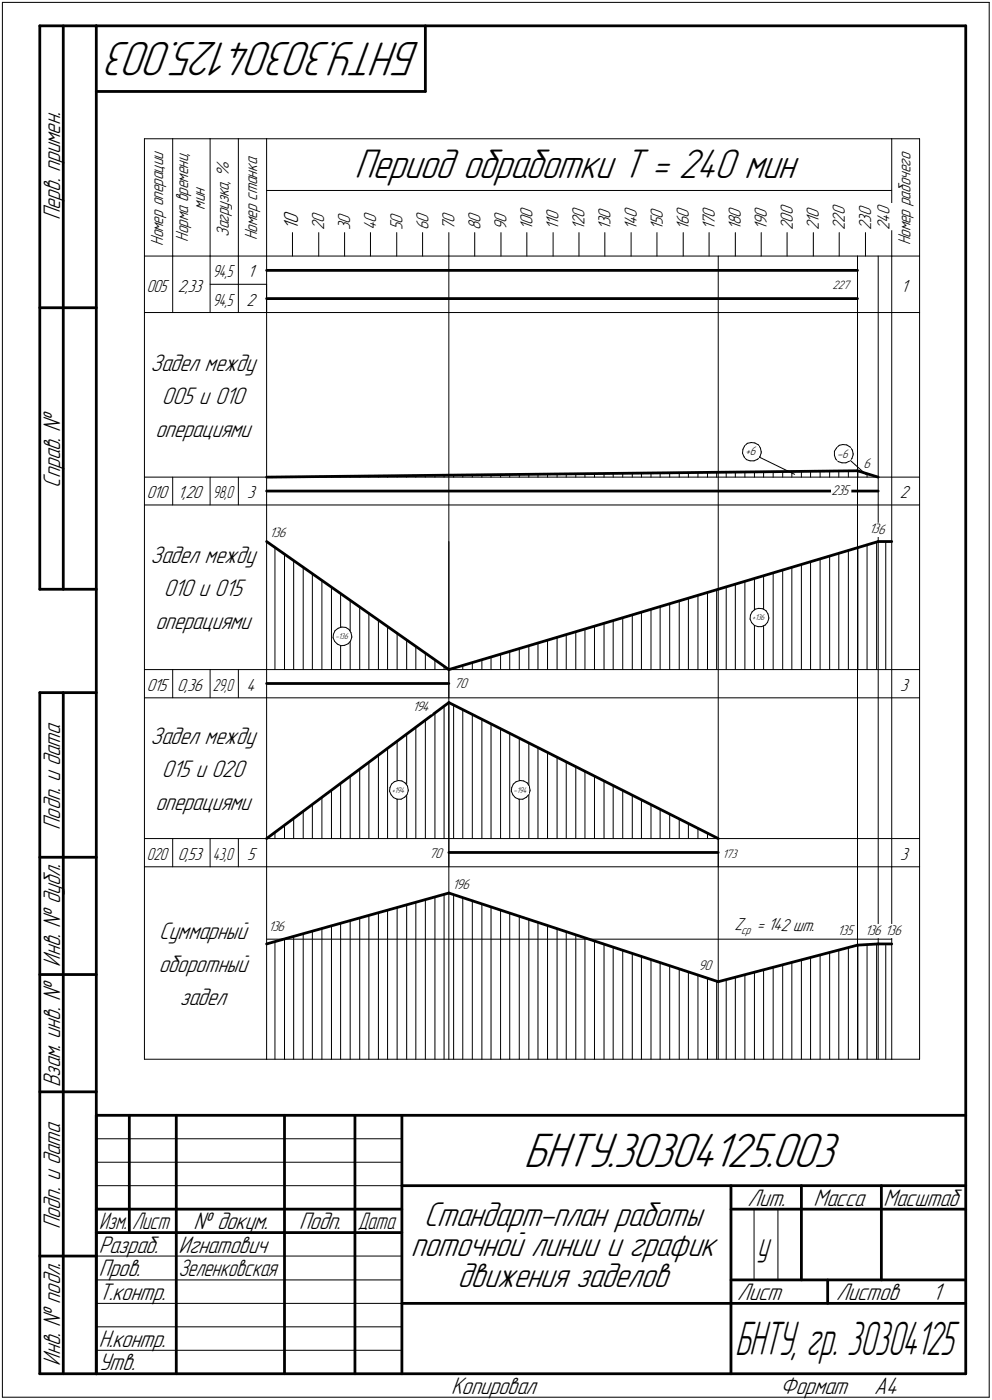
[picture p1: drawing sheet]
<svg xmlns="http://www.w3.org/2000/svg" width="211mm" height="298mm" viewBox="0 0 211 298" stroke-linecap="round" stroke-linejoin="round" font-family="sans-serif">
<defs><g id="words">
<g font-size="10.9">
<text x="89.5" y="9" transform="rotate(-180 89.5 9)">БНТУ.30304125.003</text>
<text x="111.4" y="248.5">БНТУ.30304125.003</text>
</g>
<text font-size="10.6" x="156.4" y="288.5">БНТУ, гр. 30304125</text>
<text font-size="9.4" x="75.4" y="38">Период обработки T = 240 мин</text>
<g font-size="7.8">
<text x="90.2" y="261.1">Стандарт-план работы</text>
<text x="87.4" y="267.5">поточной линии и график</text>
<text x="97.4" y="274">движения заделов</text>
</g>
<text font-size="7.6" x="161.2" y="267.5">у</text>
<g font-size="5.4">
<text x="12.8" y="46.9" transform="rotate(-90 12.8 46.9)">Перв. примен.</text>
<text x="32" y="79">Задел между</text>
<text x="34.5" y="86">005 и 010</text>
<text x="33.1" y="93">операциями</text>
<text x="12.8" y="103.8" transform="rotate(-90 12.8 103.8)">Справ. №</text>
<text x="32" y="120">Задел между</text>
<text x="34.8" y="127">010 и 015</text>
<text x="33.1" y="134">операциями</text>
<text x="32" y="158.5">Задел между</text>
<text x="34.5" y="165.5">015 и 020</text>
<text x="33.1" y="172.5">операциями</text>
<text x="12.8" y="176.7" transform="rotate(-90 12.8 176.7)">Подп. и дата</text>
<text x="33.9" y="200">Суммарный</text>
<text x="12.8" y="205.8" transform="rotate(-90 12.8 205.8)">Инв. № дубл.</text>
<text x="33.8" y="207">оборотный</text>
<text x="38.3" y="214">задел</text>
<text x="12.8" y="231.6" transform="rotate(-90 12.8 231.6)">Взам. инв. №</text>
<text x="159.1" y="256.8">Лит.</text>
<text x="173.1" y="256.8">Масса</text>
<text x="188" y="256.8">Масштаб</text>
<text x="12.8" y="261.7" transform="rotate(-90 12.8 261.7)">Подп. и дата</text>
<text x="41.2" y="261.8">№ докум.</text>
<text x="63.6" y="261.8">Подп.</text>
<text x="21" y="266.8">Разраб.</text>
<text x="38" y="266.8">Игнатович</text>
<text x="21" y="271.8">Пров.</text>
<text x="21" y="276.8">Т.контр.</text>
<text x="156.9" y="276.8">Лист</text>
<text x="177.9" y="276.8">Листов</text>
<text x="198.4" y="276.8">1</text>
<text x="21" y="286.8">Н.контр.</text>
<text x="12.8" y="290.8" transform="rotate(-90 12.8 290.8)">Инв. № подл.</text>
<text x="21" y="291.8">Утв.</text>
<text x="96" y="296.8">Копировал</text>
<text x="166" y="296.8">Формат</text>
<text x="186" y="296.8">A4</text>
</g>
<g font-size="5.3">
<text x="21.1" y="261.8">Изм.</text>
<text x="28.1" y="261.8">Лист</text>
<text x="76.1" y="261.8">Дата</text>
<text x="38" y="271.8">Зеленковская</text>
</g>
<g font-size="4.6">
<text x="63.5" y="47.8" transform="rotate(-90 63.5 47.8)">0</text>
<text x="63.5" y="49" transform="rotate(-90 63.5 49)">1</text>
</g>
<g font-size="4">
<text x="43.6" y="44.7" transform="rotate(-90 43.6 44.7)">мин</text>
<text x="69" y="47.4" transform="rotate(-90 69 47.4)">0</text>
<text x="74.5" y="47.6" transform="rotate(-90 74.5 47.6)">0</text>
<text x="80.1" y="47.4" transform="rotate(-90 80.1 47.4)">0</text>
<text x="85.6" y="47.6" transform="rotate(-90 85.6 47.6)">0</text>
<text x="91.2" y="47.4" transform="rotate(-90 91.2 47.4)">0</text>
<text x="96.7" y="47.4" transform="rotate(-90 96.7 47.4)">0</text>
<text x="102.2" y="47.4" transform="rotate(-90 102.2 47.4)">0</text>
<text x="107.8" y="47.4" transform="rotate(-90 107.8 47.4)">0</text>
<text x="113.3" y="48" transform="rotate(-90 113.3 48)">0</text>
<text x="113.3" y="46.4" transform="rotate(-90 113.3 46.4)">0</text>
<text x="118.9" y="48" transform="rotate(-90 118.9 48)">1</text>
<text x="118.9" y="46.9" transform="rotate(-90 118.9 46.9)">0</text>
<text x="124.4" y="48" transform="rotate(-90 124.4 48)">2</text>
<text x="124.4" y="46.4" transform="rotate(-90 124.4 46.4)">0</text>
<text x="129.9" y="48" transform="rotate(-90 129.9 48)">3</text>
<text x="129.9" y="46.6" transform="rotate(-90 129.9 46.6)">0</text>
<text x="135.5" y="48" transform="rotate(-90 135.5 48)">4</text>
<text x="135.5" y="46.4" transform="rotate(-90 135.5 46.4)">0</text>
<text x="141" y="48" transform="rotate(-90 141 48)">5</text>
<text x="141" y="46.6" transform="rotate(-90 141 46.6)">0</text>
<text x="146.6" y="48" transform="rotate(-90 146.6 48)">6</text>
<text x="146.6" y="46.4" transform="rotate(-90 146.6 46.4)">0</text>
<text x="152.1" y="48" transform="rotate(-90 152.1 48)">7</text>
<text x="152.1" y="46.4" transform="rotate(-90 152.1 46.4)">0</text>
<text x="157.6" y="48" transform="rotate(-90 157.6 48)">8</text>
<text x="157.6" y="46.4" transform="rotate(-90 157.6 46.4)">0</text>
<text x="163.2" y="48" transform="rotate(-90 163.2 48)">9</text>
<text x="163.2" y="46.4" transform="rotate(-90 163.2 46.4)">0</text>
<text x="168.7" y="47.4" transform="rotate(-90 168.7 47.4)">0</text>
<text x="168.7" y="45.8" transform="rotate(-90 168.7 45.8)">0</text>
<text x="174.3" y="47.4" transform="rotate(-90 174.3 47.4)">1</text>
<text x="174.3" y="46.4" transform="rotate(-90 174.3 46.4)">0</text>
<text x="179.8" y="47.4" transform="rotate(-90 179.8 47.4)">2</text>
<text x="179.8" y="45.8" transform="rotate(-90 179.8 45.8)">0</text>
<text x="185.3" y="47.4" transform="rotate(-90 185.3 47.4)">3</text>
<text x="185.3" y="46" transform="rotate(-90 185.3 46)">0</text>
<text x="189.2" y="47.4" transform="rotate(-90 189.2 47.4)">4</text>
<text x="189.2" y="45.8" transform="rotate(-90 189.2 45.8)">0</text>
<text x="34.7" y="52.4" transform="rotate(-90 34.7 52.4)">Номер операции</text>
<text x="40" y="51.5" transform="rotate(-90 40 51.5)">Норма времени,</text>
<text x="48.7" y="50.5" transform="rotate(-90 48.7 50.5)">Загрузка, %</text>
<text x="54.7" y="51.2" transform="rotate(-90 54.7 51.2)">Номер станка</text>
<text x="69" y="49" transform="rotate(-90 69 49)">2</text>
<text x="74.5" y="49" transform="rotate(-90 74.5 49)">3</text>
<text x="80.1" y="49" transform="rotate(-90 80.1 49)">4</text>
<text x="85.6" y="49" transform="rotate(-90 85.6 49)">5</text>
<text x="91.2" y="49" transform="rotate(-90 91.2 49)">6</text>
<text x="96.7" y="49" transform="rotate(-90 96.7 49)">7</text>
<text x="102.2" y="49" transform="rotate(-90 102.2 49)">8</text>
<text x="107.8" y="49" transform="rotate(-90 107.8 49)">9</text>
<text x="113.3" y="49" transform="rotate(-90 113.3 49)">1</text>
<text x="118.9" y="49" transform="rotate(-90 118.9 49)">1</text>
<text x="124.4" y="49" transform="rotate(-90 124.4 49)">1</text>
<text x="129.9" y="49" transform="rotate(-90 129.9 49)">1</text>
<text x="135.5" y="49" transform="rotate(-90 135.5 49)">1</text>
<text x="141" y="49" transform="rotate(-90 141 49)">1</text>
<text x="146.6" y="49" transform="rotate(-90 146.6 49)">1</text>
<text x="152.1" y="49" transform="rotate(-90 152.1 49)">1</text>
<text x="157.6" y="49" transform="rotate(-90 157.6 49)">1</text>
<text x="163.2" y="49" transform="rotate(-90 163.2 49)">1</text>
<text x="168.7" y="49" transform="rotate(-90 168.7 49)">2</text>
<text x="174.3" y="49" transform="rotate(-90 174.3 49)">2</text>
<text x="179.8" y="49" transform="rotate(-90 179.8 49)">2</text>
<text x="185.3" y="49" transform="rotate(-90 185.3 49)">2</text>
<text x="189.2" y="49" transform="rotate(-90 189.2 49)">2</text>
<text x="193.7" y="52.3" transform="rotate(-90 193.7 52.3)">Номер рабочего</text>
<text x="52.7" y="59.1">1</text>
<text x="37.8" y="62.1">2,33</text>
<text x="52.5" y="65.1">2</text>
<text x="191.7" y="62.1">1</text>
<text x="37.9" y="106.1">1,20</text>
<text x="52.6" y="106.1">3</text>
<text x="191.5" y="106.1">2</text>
<text x="31.2" y="147.1">015</text>
<text x="37.7" y="147.1">0,36</text>
<text x="52.5" y="147.1">4</text>
<text x="191.6" y="147.1">3</text>
<text x="37.8" y="183.1">0,53</text>
<text x="52.6" y="183.1">5</text>
<text x="191.6" y="183.1">3</text>
<text x="156.3" y="198" transform="rotate(1 156.3 198)">Z</text>
<text x="161.1" y="198.1" transform="rotate(1 161.1 198.1)">= 142 шт.</text>
</g>
<g font-size="3.9">
<text x="45.3" y="59.1">94,5</text>
<text x="31.3" y="62.1">005</text>
<text x="45.3" y="65.1">94,5</text>
<text x="31.2" y="106.1">010</text>
<text x="45.3" y="106.1">98,0</text>
<text x="45.3" y="147.1">29,0</text>
<text x="31.3" y="183.1">020</text>
<text x="45.3" y="183.1">43,0</text>
</g>
<g font-size="3.2">
<text x="183.8" y="99.6">6</text>
<text x="176.9" y="105.3">235</text>
<text x="184.9" y="113.6" transform="rotate(2 184.9 113.6)">136</text>
<text x="57.4" y="114.3" transform="rotate(2 57.4 114.3)">136</text>
<text x="96.6" y="146.6">70</text>
<text x="87.7" y="151.3" transform="rotate(2 87.7 151.3)">194</text>
<text x="91.3" y="182.8">70</text>
<text x="96.3" y="189.3">196</text>
<text x="57.1" y="198.3">136</text>
<text x="178.2" y="199.1">135</text>
<text x="184.1" y="199.1">136</text>
<text x="188.3" y="199.1">13</text>
<text x="190.3" y="199.1">6</text>
<text x="148.6" y="206.6">90</text>
</g>
<g font-size="2.8">
<text x="177.1" y="61.6" transform="rotate(1 177.1 61.6)">227</text>
<text x="158.6" y="97" transform="rotate(-1 158.6 97)">+6</text>
<text x="178.2" y="97.5" transform="rotate(-1 178.2 97.5)">-6</text>
<text x="153.7" y="182.8">173</text>
</g>
<text font-size="2.6" x="157.7" y="198.9" transform="rotate(1 157.7 198.9)">ср</text>
<g font-size="1.8">
<text x="71.4" y="136.1" transform="rotate(-1 71.4 136.1)">-136</text>
<text x="160" y="132" transform="rotate(-1 160 132)">+136</text>
<text x="83.4" y="168.8" transform="rotate(-1 83.4 168.8)">+194</text>
<text x="109.3" y="168.8" transform="rotate(-1 109.3 168.8)">-194</text>
</g>
</g></defs>
<g fill="none" stroke="#000" stroke-width=".21">
<path d="M.5 .5v297zM.5 .5h210zM210.5 .5v297zM30.7 29.5h6zM30.7 29.5v25zM36.7 29.5h8zM36.7 29.5v25zM44.7 29.5h6zM44.7 29.5v25zM50.7 29.5h6zM50.7 29.5v25zM56.7 29.5h133z"/>
<path d="M56.7 29.5v25zM189.7 29.5h6zM189.7 29.5v25zM195.7 29.5v25zM30.7 54.5h6zM30.7 54.5v12zM36.7 54.5h8zM36.7 54.5v12zM44.7 54.5h6zM44.7 54.5v12zM50.7 54.5h6zM50.7 54.5v12z"/>
<path d="M56.7 40.6h133zM56.7 54.5h133zM56.7 54.5v12zM62.2 49.5v5zM67.8 49.5v5zM73.3 49.5v5zM78.8 49.5v5zM84.4 49.5v5zM89.9 49.5v5zM95.5 49.5v5zM95.5 54.5v171.1zM101 49.5v5z"/>
<path d="M106.6 49.5v5zM112.1 49.5v5zM117.7 49.5v5zM123.2 49.5v5zM128.7 49.5v5zM134.3 49.5v5zM139.8 49.5v5zM145.4 49.5v5zM150.9 49.5v5zM152.8 54.5v171.1zM156.5 49.5v5zM162 49.5v5z"/>
<path d="M167.5 49.5v5zM173.1 49.5v5zM178.6 49.5v5zM182.5 54.5v12zM182.5 54.5v171.1zM184.1 49.5v5zM186.9 54.5v47.1zM189.7 54.5h6zM189.7 54.5v12zM195.7 54.5v12zM30.7 66.5h26zM30.7 66.5v35.1z"/>
<path d="M44.7 60.5h6zM50.7 60.5h6zM56.7 60.5v6zM56.7 66.5v35.1zM56.7 66.5h133zM189.7 66.5v118.1zM189.7 66.5h6zM195.7 66.5v118.1zM158 96.5l.3 .8zM158.1 95.7l-.1 .8zM158.3 97.3l.5 .6zM158.4 95l-.3 .7z"/>
<path d="M158.8 97.9l.8 .2zM159 94.4l.9-.2zM159 94.4l-.6 .6zM159.6 98.1h.8zM159.9 94.2l.7 .1zM160.4 98.1l.8-.3zM160.6 94.3l.8 .4zM161.4 94.7l.4 .7zM161.6 97.4l7.5 3.6zM161.7 97.2l-.5 .6zM161.8 95.4l.2 .8zM162 96.4l-.3 .8z"/>
<path d="M162 96.2v.2zM177.5 96.1v.8zM177.5 96.9l.3 .8zM177.8 97.7l.6 .6zM178 95.4l-.5 .7zM178.4 98.3l.8 .3zM178.6 94.8l.7-.1zM178.6 94.8l-.6 .6zM179.2 98.6h.8zM179.3 94.7h.9zM180 98.6l.7-.4zM180.2 94.7l.6 .5z"/>
<path d="M180.7 98.2l.6-.6zM180.8 95.2l.6 .6zM180.9 98l3.3 3zM181.4 95.8l.1 .8zM181.5 96.9l-.2 .7zM181.5 96.6v.3zM30.7 101.6v5.9zM30.7 107.5h26zM30.7 107.5v35.1zM30.7 101.6h26zM36.7 101.6v5.9zM44.7 101.6v5.9z"/>
<path d="M50.7 101.6v5.9zM56.7 107.5h139zM56.7 101.6h133zM56.7 101.6v5.9zM56.7 107.5v35.1zM58.5 101.6h.1M58.5 116.6v26zM60.5 101.6h.1M60.5 118v24.6zM62.5 101.6h.1M62.5 119.4v23.2zM64.5 101.6h.1"/>
<path d="M66.5 101.4v.2zM68.5 101.4v.2zM70.5 101.4v.2zM72.5 101.4v.2zM74.5 101.3v.3zM76.5 101.3v.3zM78.5 101.3v.3zM80.5 101.3v.3zM82.5 101.3v.3zM84.5 101.3v.3zM86.5 101.3v.3zM88.5 101.3v.3z"/>
<path d="M90.5 101.2v.4zM92.5 101.2v.4zM94.5 101.2v.4zM95.5 115.3v27.3zM96.5 101.2v.4zM98.5 101.1v.5zM100.5 101.1v.5zM102.5 101.1v.5zM104.5 101.1v.5zM106.5 101v.6zM108.5 101v.6zM110.5 101v.6z"/>
<path d="M112.5 101v.6zM114.5 100.9v.7zM116.5 100.9v.7zM118.5 100.9v.7zM120.5 100.9v.7zM122.5 100.8v.8zM124.5 100.8v.8zM126.5 100.8v.8zM128.5 100.8v.8zM130.5 100.8v.8zM132.5 100.8v.8zM134.5 100.8v.8z"/>
<path d="M136.5 100.8v.8zM138.5 100.7v.9zM140.5 100.7v.9zM142.5 100.7v.9zM144.5 100.7v.9zM146.5 100.6v1zM148.5 100.6v1zM150.5 100.6v1zM152.5 100.6v1zM154.5 100.5v1.1zM156.5 100.5v1.1zM158.5 100.5v1.1z"/>
<path d="M160.5 100.5v1.1zM162.5 100.4v1.2zM164.5 100.4v1.2zM166.5 100.4v1.2zM168.5 100.4v1.2zM170.5 100.3v1.3zM172.5 100.3v1.3zM172.5 119.6v23zM174.5 100.3v1.3zM174.5 119v23.6zM176.5 100.3v1.3zM176.5 118.4v24.2z"/>
<path d="M178.5 100.2v1.4zM178.5 117.9v24.7zM180.5 100.2v1.4zM180.5 117.3v25.3zM182.5 100.5v1.1zM182.5 100.2v1.4zM182.5 116.7v25.9zM184.5 100.8v.8zM184.5 116.1v26.5zM186.5 101.4v.2zM186.5 115.5v27.1zM186.9 101.6v5.9z"/>
<path d="M186.9 107.5v118.1zM188.5 115.3v27.3zM189.7 101.6h6zM64.5 120.8v21.8zM66.5 122.3v20.3zM68.5 123.6v19zM70.5 125.1v17.5zM70.9 135.8l.3 .8zM71 135l-.1 .8zM71.2 136.6l.6 .6zM71.3 134.3l.7-.5zM71.3 134.3l-.3 .7z"/>
<path d="M71.8 137.2l.8 .3zM72 133.8l.7-.3zM72.5 137.5v5.1zM72.5 126.4v7.1zM72.6 137.5l.7-.1zM72.7 133.5l.9 .1zM73.3 137.4l.8-.3zM73.6 133.6l.7 .4zM74.3 134l.4 .7zM74.5 127.8v6.6zM74.5 136.7v5.9zM74.6 136.5l-.5 .6z"/>
<path d="M74.7 134.7l.1 .8zM74.8 135.7l-.2 .8zM74.8 135.5v.2zM76.5 129.2v13.4zM78.5 130.6v12zM80.5 132.1v10.5zM82.5 133.4v9.2zM84.5 134.9v7.7zM86.5 136.2v6.4zM88.5 137.7v4.9zM90.5 139v3.6zM104.5 139.9v2.7z"/>
<path d="M106.5 139.3v3.3zM108.5 138.7v3.9zM110.5 138.1v4.5zM112.5 137.5v5.1zM114.5 136.9v5.7zM116.5 136.3v6.3zM118.5 135.7v6.9zM120.5 135.1v7.5zM122.5 134.5v8.1zM124.5 133.9v8.7zM126.5 133.3v9.3zM128.5 132.8v9.8z"/>
<path d="M130.5 132.2v10.4zM132.5 131.6v11zM134.5 131v11.6zM136.5 130.4v12.2zM138.5 129.8v12.8zM140.5 129.1v13.5zM142.5 128.5v14.1zM144.5 127.9v14.7zM146.5 127.3v15.3zM148.5 126.7v15.9zM150.5 126.2v16.4zM152.5 125.6v17z"/>
<path d="M154.5 125v17.6zM156.5 124.4v18.2zM158.5 123.8v18.8zM159.6 131.8l.3 .8zM159.7 131l-.1 .8zM159.9 132.6l.6 .6zM160 130.3l.7-.6zM160 130.3l-.3 .7zM160.5 133.2l.8 .2zM160.5 133.2v9.4zM160.5 123.2v6.7zM160.7 129.7l.8-.2z"/>
<path d="M161.3 133.4h.8zM161.5 129.5l.8 .1zM162.1 133.4l.7-.3zM162.3 129.6l.7 .4zM162.5 122.6v7.1zM162.5 133.3v9.3zM163 130l.4 .7zM163.3 132.5l-.5 .6zM163.4 130.7l.2 .8zM163.6 131.7l-.3 .8zM163.6 131.5v.2zM164.5 122v20.6z"/>
<path d="M166.5 121.4v21.2zM168.5 120.8v21.8zM170.5 120.2v22.4zM30.7 142.6v6zM30.7 148.6h26zM30.7 148.6v30zM30.7 142.6h26zM36.7 142.6v6zM44.7 142.6v6zM50.7 142.6v6zM56.7 142.6h139zM56.7 148.6h139z"/>
<path d="M56.7 142.6v6zM56.7 148.6v30zM82.5 159.3v19.3zM84.5 157.8v8.4zM86.5 156.3v10.7zM88.5 154.9v23.7zM90.5 153.3v25.3zM92.5 140.5v2.1zM92.5 151.8v26.8zM94.5 141.9v.7zM94.5 150.4v28.2zM95.5 142.6v6z"/>
<path d="M95.5 149.6v29zM96.5 142.2v.4zM96.5 150.1v28.5zM98.5 141.6v1zM98.5 151.1v27.5zM100.5 141.1v1.5zM100.5 152.1v26.5zM102.5 140.5v2.1zM102.5 153.2v25.4zM104.5 154.2v24.4zM106.5 155.2v23.4zM108.5 156.2v22.4z"/>
<path d="M110.5 157.2v9zM112.5 158.2v8.9zM114.5 159.3v19.3zM30.7 178.6v6zM30.7 178.6h26zM36.7 178.6v6zM44.7 178.6v6zM50.7 178.6v6zM56.7 178.6h139zM56.7 178.6v6zM58.5 177.2v1.4zM60.5 175.8v2.8z"/>
<path d="M62.5 174.2v4.4zM64.5 172.7v5.9zM66.5 171.3v7.3zM68.5 169.8v8.8zM70.5 168.2v10.4zM72.5 166.8v11.8zM74.5 165.3v13.3zM76.5 163.7v14.9zM78.5 162.3v16.3zM80.5 160.8v17.8zM82.9 168.5l.3 .7zM83 167.7l-.1 .8z"/>
<path d="M83.2 169.2l.5 .6zM83.3 167l.6-.5zM83.3 167l-.3 .7zM83.7 169.8l.8 .4zM83.9 166.5l.9-.3zM84.5 170.2h.8zM84.5 170.2v8.4zM84.8 166.2l.7 .1zM85.3 170.2l.8-.4zM85.5 166.3l.7 .4zM86.2 166.7l.5 .7zM86.5 169.3v9.3z"/>
<path d="M86.6 169.2l-.5 .6zM86.7 167.4l.2 .8zM86.9 168.4l-.3 .8zM86.9 168.2v.2zM95.5 178.6v6zM108.8 168.5l.3 .7zM108.9 167.7l-.1 .8zM109.1 169.2l.5 .6zM109.2 167l.6-.5zM109.2 167l-.3 .7zM109.6 169.8l.8 .4zM109.8 166.5l.9-.3z"/>
<path d="M110.4 170.2h.9zM110.5 170.2v8.4zM110.7 166.2l.7 .1zM111.3 170.2l.7-.4zM111.4 166.3l.8 .4zM112.2 166.7l.4 .7zM112.5 169.2l-.5 .6zM112.5 169.2v9.4zM112.6 167.4l.2 .8zM112.8 168.4l-.3 .8zM112.8 168.2v.2zM116.5 160.2v18.4z"/>
<path d="M118.5 161.2v17.4zM120.5 162.2v16.4zM122.5 163.2v15.4zM124.5 164.3v14.3zM126.5 165.3v13.3zM128.5 166.3v12.3zM130.5 167.3v11.3zM132.5 168.3v10.3zM134.5 169.3v9.3zM136.5 170.3v8.3zM138.5 171.4v7.2zM140.5 172.4v6.2z"/>
<path d="M142.5 173.4v5.2zM144.5 174.4v4.2zM146.5 175.3v3.3zM148.5 176.4v2.2zM150.5 177.4v1.2zM152.5 178.4v.2zM152.8 178.6v6zM30.7 184.6h26zM30.7 184.6v41zM56.7 184.6h133zM56.7 184.6v41zM56.7 200h133z"/>
<path d="M60.5 200v25.6zM62.5 199.4v26.2zM64.5 198.9v26.7zM66.5 198.3v27.3zM68.5 197.7v27.9zM70.5 197.2v28.4zM72.5 196.6v29zM74.5 196.1v29.5zM76.5 195.5v30.1zM78.5 194.9v30.7zM80.5 194.4v31.2zM82.5 193.8v31.8z"/>
<path d="M84.5 193.2v32.4zM86.5 192.7v32.9zM88.5 192.1v33.5zM90.5 191.6v34zM92.5 191v34.6zM94.5 190.4v35.2zM96.5 190.5v35.1zM98.5 191.2v34.4zM100.5 191.9v33.7zM102.5 192.4v33.2zM104.5 193.1v32.5zM106.5 193.8v31.8z"/>
<path d="M108.5 194.5v31.1zM110.5 195.1v30.5zM112.5 195.7v29.9zM114.5 196.4v29.2zM116.5 197.1v28.5zM118.5 197.8v27.8zM120.5 198.4v27.2zM122.5 199.1v26.5zM124.5 199.7v25.9zM189.7 184.6h6zM189.7 184.6v41zM195.7 184.6v41z"/>
<path d="M58.5 200.5v25.1zM126.5 200.4v25.2zM128.5 201.1v24.5zM130.5 201.7v23.9zM132.5 202.4v23.2zM134.5 203v22.6zM136.5 203.7v21.9zM138.5 204.4v21.2zM140.5 205v20.6zM142.5 205.7v19.9zM144.5 206.3v19.3zM146.5 207v18.6z"/>
<path d="M148.5 207.7v17.9zM150.5 208.3v17.3zM152.5 209v16.6zM154.5 208.6v17zM156.5 208.1v17.5zM158.5 207.6v18zM160.5 207v18.6zM162.5 206.5v19.1zM164.5 206v19.6zM166.5 205.5v20.1zM168.5 205v20.6zM170.5 204.4v21.2z"/>
<path d="M172.5 203.9v21.7zM174.5 203.4v22.2zM176.5 202.9v22.7zM178.5 202.4v23.2zM180.5 201.8v23.8zM182.5 201.3v24.3zM184.5 201.2v24.4zM186.5 201.1v24.5zM188.5 201v24.6zM30.7 225.6h26zM56.7 225.6h133zM189.7 225.6h6z"/>
<path d="M20.5 247.5h65zM20.5 252.5h65zM20.5 242.5h65zM160.4 257.5v15zM165.5 257.5v15zM20.5 267.5h65zM20.5 272.5h65zM20.5 277.5h65zM.5 297.5h210zM20.5 282.5h65zM20.5 287.5h65z"/>
</g>
<g fill="none" stroke="#000" stroke-width=".59">
<path d="M8.5 5.5v120zM8.5 5.5h12zM13.5 5.5v120zM20.5 5.5v287zM20.5 5.5h185zM20.5 19.5h70zM90.5 5.5v14zM205.5 5.5v287zM56.7 57.6h125.8zM8.5 65.5h12zM56.7 63.6h125.8zM56.7 104.6h130.2z"/>
<path d="M56.7 101.6l125.8-1.4zM56.7 115.3l38.8 27.3zM182.5 100.2l4.4 1.4zM186.9 115.3h2.8zM8.5 125.5h12zM8.5 147.5v145zM8.5 147.5h12zM13.5 147.5v145zM56.7 145.5h38.8zM95.5 142.6l91.4-27.3zM95.5 149.6l57.3 29zM56.7 178.6l38.8-29z"/>
<path d="M8.5 182.5h12zM95.5 181.5h57.3zM95.5 190.2l57.3 18.8zM8.5 207.5h12zM56.7 201l38.8-10.8zM152.8 209l29.7-7.7zM182.5 201.3l4.4-.3zM186.9 201h2.8zM8.5 232.5h12zM20.5 237.5h185zM20.5 237.5v55zM27.5 237.5v25z"/>
<path d="M37.5 237.5v55zM60.5 237.5v55zM75.5 237.5v55zM85.5 237.5v55zM20.5 257.5h65zM85.5 252.5h120zM155.5 252.5v40zM155.5 257.5h15zM170.5 252.5v20zM170.5 257.5h35zM187.5 252.5v20zM8.5 267.5h12z"/>
<path d="M20.5 262.5h65zM85.5 277.5h70zM155.5 277.5h50zM155.5 272.5h50zM176.1 272.5v5zM8.5 292.5h12zM20.5 292.5h185z"/>
</g>
<g fill="#fff" stroke="#fff" stroke-width=".21">
<path d="M182.5 43.5h3.6zM182.5 43.6h3.6zM182.5 43.7h3.6zM182.5 43.8h3.6zM182.5 43.9h3.6zM182.5 43.9h3.6zM182.5 44h3.6zM182.5 44.1h3.6zM182.5 44.2h3.6zM182.5 44.3h3.6zM182.5 44.4h3.6zM182.5 44.4h3.6zM182.5 44.5h3.6zM182.5 44.6h3.6zM182.5 44.7h3.6zM182.5 44.8h3.6zM182.5 44.9h3.6zM182.5 45h3.6zM182.5 45h3.6zM182.5 45.1h3.6zM182.5 45.2h3.6zM182.5 45.3h3.6zM182.5 45.4h3.6zM182.5 45.5h3.6zM182.5 45.6h3.6zM182.5 45.6h3.6zM182.5 45.7h3.6zM182.5 45.8h3.6zM182.5 45.9h3.6zM182.5 46h3.6zM182.5 46.1h3.6zM182.5 46.1h3.6zM182.5 46.2h3.6zM182.5 46.3h3.6zM182.5 46.4h3.6zM182.5 46.5h3.6zM182.5 46.6h3.6zM182.5 46.7h3.6zM182.5 46.7h3.6zM182.5 46.8h3.6zM182.5 46.9h3.6zM182.5 47h3.6zM182.5 47.1h3.6zM182.5 47.2h3.6zM182.5 47.2h3.6zM182.5 47.3h3.6zM182.5 47.4h3.6zM182.5 47.5h3.6zM182.5 47.6h3.6zM182.5 47.7h3.6zM182.5 47.8h3.6zM182.5 47.8h3.6zM182.5 47.9h3.6zM182.5 48h3.6zM182.5 48.1h3.6zM182.5 48.2h3.6zM182.5 48.3h3.6zM182.5 48.3h3.6zM182.5 48.4h3.6zM182.5 48.5h3.6zM182.5 48.6h3.6zM182.5 48.7h3.6zM182.5 48.8h3.6zM182.5 48.9h3.6zM182.5 48.9h3.6z"/>
<path d="M186.4 43.3h3.6zM186.4 43.4h3.6zM186.4 43.5h3.6zM186.4 43.6h3.6zM186.4 43.7h3.6zM186.4 43.8h3.6zM186.4 43.9h3.6zM186.4 43.9h3.6zM186.4 44h3.6zM186.4 44.1h3.6zM186.4 44.2h3.6zM186.4 44.3h3.6zM186.4 44.4h3.6zM186.4 44.4h3.6zM186.4 44.5h3.6zM186.4 44.6h3.6zM186.4 44.7h3.6zM186.4 44.8h3.6zM186.4 44.9h3.6zM186.4 45h3.6zM186.4 45h3.6zM186.4 45.1h3.6zM186.4 45.2h3.6zM186.4 45.3h3.6zM186.4 45.4h3.6zM186.4 45.5h3.6zM186.4 45.6h3.6zM186.4 45.6h3.6zM186.4 45.7h3.6zM186.4 45.8h3.6zM186.4 45.9h3.6zM186.4 46h3.6zM186.4 46.1h3.6zM186.4 46.1h3.6zM186.4 46.2h3.6zM186.4 46.3h3.6zM186.4 46.4h3.6zM186.4 46.5h3.6zM186.4 46.6h3.6zM186.4 46.7h3.6zM186.4 46.7h3.6zM186.4 46.8h3.6zM186.4 46.9h3.6zM186.4 47h3.6zM186.4 47.1h3.6zM186.4 47.2h3.6zM186.4 47.2h3.6zM186.4 47.3h3.6zM186.4 47.4h3.6zM186.4 47.5h3.6zM186.4 47.6h3.6zM186.4 47.7h3.6zM186.4 47.8h3.6zM186.4 47.8h3.6zM186.4 47.9h3.6zM186.4 48h3.6zM186.4 48.1h3.6zM186.4 48.2h3.6zM186.4 48.3h3.6zM186.4 48.3h3.6zM186.4 48.4h3.6zM186.4 48.5h3.6zM186.4 48.6h3.6zM186.4 48.7h3.6zM186.4 48.8h3.6zM186.4 48.9h3.6zM186.4 48.9h3.6z"/>
<path d="M177 43.3h3.6zM177 43.4h3.6zM177 43.5h3.6zM177 43.6h3.6zM177 43.7h3.6zM177 43.8h3.6zM177 43.9h3.6zM177 43.9h3.6zM177 44h3.6zM177 44.1h3.6zM177 44.2h3.6zM177 44.3h3.6zM177 44.4h3.6zM177 44.4h3.6zM177 44.5h3.6zM177 44.6h3.6zM177 44.7h3.6zM177 44.8h3.6zM177 44.9h3.6zM177 45h3.6zM177 45h3.6zM177 45.1h3.6zM177 45.2h3.6zM177 45.3h3.6zM177 45.4h3.6zM177 45.5h3.6zM177 45.6h3.6zM177 45.6h3.6zM177 45.7h3.6zM177 45.8h3.6zM177 45.9h3.6zM177 46h3.6zM177 46.1h3.6zM177 46.1h3.6zM177 46.2h3.6zM177 46.3h3.6zM177 46.4h3.6zM177 46.5h3.6zM177 46.6h3.6zM177 46.7h3.6zM177 46.7h3.6zM177 46.8h3.6zM177 46.9h3.6zM177 47h3.6zM177 47.1h3.6zM177 47.2h3.6zM177 47.2h3.6zM177 47.3h3.6zM177 47.4h3.6zM177 47.5h3.6zM177 47.6h3.6zM177 47.7h3.6zM177 47.8h3.6zM177 47.8h3.6zM177 47.9h3.6zM177 48h3.6zM177 48.1h3.6zM177 48.2h3.6zM177 48.3h3.6zM177 48.3h3.6zM177 48.4h3.6zM177 48.5h3.6zM177 48.6h3.6zM177 48.7h3.6zM177 48.8h3.6zM177 48.9h3.6zM177 48.9h3.6z"/>
<path d="M171.4 43.9h3.6zM171.4 43.9h3.6zM171.4 44h3.6zM171.4 44.1h3.6zM171.4 44.2h3.6zM171.4 44.3h3.6zM171.4 44.4h3.6zM171.4 44.4h3.6zM171.4 44.5h3.6zM171.4 44.6h3.6zM171.4 44.7h3.6zM171.4 44.8h3.6zM171.4 44.9h3.6zM171.4 45h3.6zM171.4 45h3.6zM171.4 45.1h3.6zM171.4 45.2h3.6zM171.4 45.3h3.6zM171.4 45.4h3.6zM171.4 45.5h3.6zM171.4 45.6h3.6zM171.4 45.6h3.6zM171.4 45.7h3.6zM171.4 45.8h3.6zM171.4 45.9h3.6zM171.4 46h3.6zM171.4 46.1h3.6zM171.4 46.1h3.6zM171.4 46.2h3.6zM171.4 46.3h3.6zM171.4 46.4h3.6zM171.4 46.5h3.6zM171.4 46.6h3.6zM171.4 46.7h3.6zM171.4 46.7h3.6zM171.4 46.8h3.6zM171.4 46.9h3.6zM171.4 47h3.6zM171.4 47.1h3.6zM171.4 47.2h3.6zM171.4 47.2h3.6zM171.4 47.3h3.6zM171.4 47.4h3.6zM171.4 47.5h3.6zM171.4 47.6h3.6zM171.4 47.7h3.6zM171.4 47.8h3.6zM171.4 47.8h3.6zM171.4 47.9h3.6zM171.4 48h3.6zM171.4 48.1h3.6zM171.4 48.2h3.6zM171.4 48.3h3.6zM171.4 48.3h3.6zM171.4 48.4h3.6zM171.4 48.5h3.6zM171.4 48.6h3.6zM171.4 48.7h3.6zM171.4 48.8h3.6zM171.4 48.9h3.6zM171.4 48.9h3.6z"/>
<path d="M165.9 43.3h3.6zM165.9 43.4h3.6zM165.9 43.5h3.6zM165.9 43.6h3.6zM165.9 43.7h3.6zM165.9 43.8h3.6zM165.9 43.9h3.6zM165.9 43.9h3.6zM165.9 44h3.6zM165.9 44.1h3.6zM165.9 44.2h3.6zM165.9 44.3h3.6zM165.9 44.4h3.6zM165.9 44.4h3.6zM165.9 44.5h3.6zM165.9 44.6h3.6zM165.9 44.7h3.6zM165.9 44.8h3.6zM165.9 44.9h3.6zM165.9 45h3.6zM165.9 45h3.6zM165.9 45.1h3.6zM165.9 45.2h3.6zM165.9 45.3h3.6zM165.9 45.4h3.6zM165.9 45.5h3.6zM165.9 45.6h3.6zM165.9 45.6h3.6zM165.9 45.7h3.6zM165.9 45.8h3.6zM165.9 45.9h3.6zM165.9 46h3.6zM165.9 46.1h3.6zM165.9 46.1h3.6zM165.9 46.2h3.6zM165.9 46.3h3.6zM165.9 46.4h3.6zM165.9 46.5h3.6zM165.9 46.6h3.6zM165.9 46.7h3.6zM165.9 46.7h3.6zM165.9 46.8h3.6zM165.9 46.9h3.6zM165.9 47h3.6zM165.9 47.1h3.6zM165.9 47.2h3.6zM165.9 47.2h3.6zM165.9 47.3h3.6zM165.9 47.4h3.6zM165.9 47.5h3.6zM165.9 47.6h3.6zM165.9 47.7h3.6zM165.9 47.8h3.6zM165.9 47.8h3.6zM165.9 47.9h3.6zM165.9 48h3.6zM165.9 48.1h3.6zM165.9 48.2h3.6zM165.9 48.3h3.6zM165.9 48.3h3.6zM165.9 48.4h3.6zM165.9 48.5h3.6zM165.9 48.6h3.6zM165.9 48.7h3.6zM165.9 48.8h3.6zM165.9 48.9h3.6zM165.9 48.9h3.6z"/>
<path d="M160.4 43.9h3.5zM160.4 43.9h3.5zM160.4 44h3.5zM160.4 44.1h3.5zM160.4 44.2h3.5zM160.4 44.3h3.5zM160.4 44.4h3.5zM160.4 44.4h3.5zM160.4 44.5h3.5zM160.4 44.6h3.5zM160.4 44.7h3.5zM160.4 44.8h3.5zM160.4 44.9h3.5zM160.4 45h3.5zM160.4 45h3.5zM160.4 45.1h3.5zM160.4 45.2h3.5zM160.4 45.3h3.5zM160.4 45.4h3.5zM160.4 45.5h3.5zM160.4 45.6h3.5zM160.4 45.6h3.5zM160.4 45.7h3.5zM160.4 45.8h3.5zM160.4 45.9h3.5zM160.4 46h3.5zM160.4 46.1h3.5zM160.4 46.1h3.5zM160.4 46.2h3.5zM160.4 46.3h3.5zM160.4 46.4h3.5zM160.4 46.5h3.5zM160.4 46.6h3.5zM160.4 46.7h3.5zM160.4 46.7h3.5zM160.4 46.8h3.5zM160.4 46.9h3.5zM160.4 47h3.5zM160.4 47.1h3.5zM160.4 47.2h3.5zM160.4 47.2h3.5zM160.4 47.3h3.5zM160.4 47.4h3.5zM160.4 47.5h3.5zM160.4 47.6h3.5zM160.4 47.7h3.5zM160.4 47.8h3.5zM160.4 47.8h3.5zM160.4 47.9h3.5zM160.4 48h3.5zM160.4 48.1h3.5zM160.4 48.2h3.5zM160.4 48.3h3.5zM160.4 48.3h3.5zM160.4 48.4h3.5zM160.4 48.5h3.5zM160.4 48.6h3.5zM160.4 48.7h3.5zM160.4 48.8h3.5zM160.4 48.9h3.5zM160.4 48.9h3.5z"/>
<path d="M154.9 43.9h3.5zM154.9 43.9h3.5zM154.9 44h3.5zM154.9 44.1h3.5zM154.9 44.2h3.5zM154.9 44.3h3.5zM154.9 44.4h3.5zM154.9 44.4h3.5zM154.9 44.5h3.5zM154.9 44.6h3.5zM154.9 44.7h3.5zM154.9 44.8h3.5zM154.9 44.9h3.5zM154.9 45h3.5zM154.9 45h3.5zM154.9 45.1h3.5zM154.9 45.2h3.5zM154.9 45.3h3.5zM154.9 45.4h3.5zM154.9 45.5h3.5zM154.9 45.6h3.5zM154.9 45.6h3.5zM154.9 45.7h3.5zM154.9 45.8h3.5zM154.9 45.9h3.5zM154.9 46h3.5zM154.9 46.1h3.5zM154.9 46.1h3.5zM154.9 46.2h3.5zM154.9 46.3h3.5zM154.9 46.4h3.5zM154.9 46.5h3.5zM154.9 46.6h3.5zM154.9 46.7h3.5zM154.9 46.7h3.5zM154.9 46.8h3.5zM154.9 46.9h3.5zM154.9 47h3.5zM154.9 47.1h3.5zM154.9 47.2h3.5zM154.9 47.2h3.5zM154.9 47.3h3.5zM154.9 47.4h3.5zM154.9 47.5h3.5zM154.9 47.6h3.5zM154.9 47.7h3.5zM154.9 47.8h3.5zM154.9 47.8h3.5zM154.9 47.9h3.5zM154.9 48h3.5zM154.9 48.1h3.5zM154.9 48.2h3.5zM154.9 48.3h3.5zM154.9 48.3h3.5zM154.9 48.4h3.5zM154.9 48.5h3.5zM154.9 48.6h3.5zM154.9 48.7h3.5zM154.9 48.8h3.5zM154.9 48.9h3.5zM154.9 48.9h3.5z"/>
<path d="M149.3 43.9h3.5zM149.3 43.9h3.5zM149.3 44h3.5zM149.3 44.1h3.5zM149.3 44.2h3.5zM149.3 44.3h3.5zM149.3 44.4h3.5zM149.3 44.4h3.5zM149.3 44.5h3.5zM149.3 44.6h3.5zM149.3 44.7h3.5zM149.3 44.8h3.5zM149.3 44.9h3.5zM149.3 45h3.5zM149.3 45h3.5zM149.3 45.1h3.5zM149.3 45.2h3.5zM149.3 45.3h3.5zM149.3 45.4h3.5zM149.3 45.5h3.5zM149.3 45.6h3.5zM149.3 45.6h3.5zM149.3 45.7h3.5zM149.3 45.8h3.5zM149.3 45.9h3.5zM149.3 46h3.5zM149.3 46.1h3.5zM149.3 46.1h3.5zM149.3 46.2h3.5zM149.3 46.3h3.5zM149.3 46.4h3.5zM149.3 46.5h3.5zM149.3 46.6h3.5zM149.3 46.7h3.5zM149.3 46.7h3.5zM149.3 46.8h3.5zM149.3 46.9h3.5zM149.3 47h3.5zM149.3 47.1h3.5zM149.3 47.2h3.5zM149.3 47.2h3.5zM149.3 47.3h3.5zM149.3 47.4h3.5zM149.3 47.5h3.5zM149.3 47.6h3.5zM149.3 47.7h3.5zM149.3 47.8h3.5zM149.3 47.8h3.5zM149.3 47.9h3.5zM149.3 48h3.5zM149.3 48.1h3.5zM149.3 48.2h3.5zM149.3 48.3h3.5zM149.3 48.3h3.5zM149.3 48.4h3.5zM149.3 48.5h3.5zM149.3 48.6h3.5zM149.3 48.7h3.5zM149.3 48.8h3.5zM149.3 48.9h3.5zM149.3 48.9h3.5z"/>
<path d="M143.8 43.9h3.5zM143.8 43.9h3.5zM143.8 44h3.5zM143.8 44.1h3.5zM143.8 44.2h3.5zM143.8 44.3h3.5zM143.8 44.4h3.5zM143.8 44.4h3.5zM143.8 44.5h3.5zM143.8 44.6h3.5zM143.8 44.7h3.5zM143.8 44.8h3.5zM143.8 44.9h3.5zM143.8 45h3.5zM143.8 45h3.5zM143.8 45.1h3.5zM143.8 45.2h3.5zM143.8 45.3h3.5zM143.8 45.4h3.5zM143.8 45.5h3.5zM143.8 45.6h3.5zM143.8 45.6h3.5zM143.8 45.7h3.5zM143.8 45.8h3.5zM143.8 45.9h3.5zM143.8 46h3.5zM143.8 46.1h3.5zM143.8 46.1h3.5zM143.8 46.2h3.5zM143.8 46.3h3.5zM143.8 46.4h3.5zM143.8 46.5h3.5zM143.8 46.6h3.5zM143.8 46.7h3.5zM143.8 46.7h3.5zM143.8 46.8h3.5zM143.8 46.9h3.5zM143.8 47h3.5zM143.8 47.1h3.5zM143.8 47.2h3.5zM143.8 47.2h3.5zM143.8 47.3h3.5zM143.8 47.4h3.5zM143.8 47.5h3.5zM143.8 47.6h3.5zM143.8 47.7h3.5zM143.8 47.8h3.5zM143.8 47.8h3.5zM143.8 47.9h3.5zM143.8 48h3.5zM143.8 48.1h3.5zM143.8 48.2h3.5zM143.8 48.3h3.5zM143.8 48.3h3.5zM143.8 48.4h3.5zM143.8 48.5h3.5zM143.8 48.6h3.5zM143.8 48.7h3.5zM143.8 48.8h3.5zM143.8 48.9h3.5zM143.8 48.9h3.5z"/>
<path d="M138.2 44.1h3.6zM138.2 44.2h3.6zM138.2 44.3h3.6zM138.2 44.4h3.6zM138.2 44.4h3.6zM138.2 44.5h3.6zM138.2 44.6h3.6zM138.2 44.7h3.6zM138.2 44.8h3.6zM138.2 44.9h3.6zM138.2 45h3.6zM138.2 45h3.6zM138.2 45.1h3.6zM138.2 45.2h3.6zM138.2 45.3h3.6zM138.2 45.4h3.6zM138.2 45.5h3.6zM138.2 45.6h3.6zM138.2 45.6h3.6zM138.2 45.7h3.6zM138.2 45.8h3.6zM138.2 45.9h3.6zM138.2 46h3.6zM138.2 46.1h3.6zM138.2 46.1h3.6zM138.2 46.2h3.6zM138.2 46.3h3.6zM138.2 46.4h3.6zM138.2 46.5h3.6zM138.2 46.6h3.6zM138.2 46.7h3.6zM138.2 46.7h3.6zM138.2 46.8h3.6zM138.2 46.9h3.6zM138.2 47h3.6zM138.2 47.1h3.6zM138.2 47.2h3.6zM138.2 47.2h3.6zM138.2 47.3h3.6zM138.2 47.4h3.6zM138.2 47.5h3.6zM138.2 47.6h3.6zM138.2 47.7h3.6zM138.2 47.8h3.6zM138.2 47.8h3.6zM138.2 47.9h3.6zM138.2 48h3.6zM138.2 48.1h3.6zM138.2 48.2h3.6zM138.2 48.3h3.6zM138.2 48.3h3.6zM138.2 48.4h3.6zM138.2 48.5h3.6zM138.2 48.6h3.6zM138.2 48.7h3.6zM138.2 48.8h3.6zM138.2 48.9h3.6zM138.2 48.9h3.6z"/>
<path d="M132.7 43.9h3.5zM132.7 43.9h3.5zM132.7 44h3.5zM132.7 44.1h3.5zM132.7 44.2h3.5zM132.7 44.3h3.5zM132.7 44.4h3.5zM132.7 44.4h3.5zM132.7 44.5h3.5zM132.7 44.6h3.5zM132.7 44.7h3.5zM132.7 44.8h3.5zM132.7 44.9h3.5zM132.7 45h3.5zM132.7 45h3.5zM132.7 45.1h3.5zM132.7 45.2h3.5zM132.7 45.3h3.5zM132.7 45.4h3.5zM132.7 45.5h3.5zM132.7 45.6h3.5zM132.7 45.6h3.5zM132.7 45.7h3.5zM132.7 45.8h3.5zM132.7 45.9h3.5zM132.7 46h3.5zM132.7 46.1h3.5zM132.7 46.1h3.5zM132.7 46.2h3.5zM132.7 46.3h3.5zM132.7 46.4h3.5zM132.7 46.5h3.5zM132.7 46.6h3.5zM132.7 46.7h3.5zM132.7 46.7h3.5zM132.7 46.8h3.5zM132.7 46.9h3.5zM132.7 47h3.5zM132.7 47.1h3.5zM132.7 47.2h3.5zM132.7 47.2h3.5zM132.7 47.3h3.5zM132.7 47.4h3.5zM132.7 47.5h3.5zM132.7 47.6h3.5zM132.7 47.7h3.5zM132.7 47.8h3.5zM132.7 47.8h3.5zM132.7 47.9h3.5zM132.7 48h3.5zM132.7 48.1h3.5zM132.7 48.2h3.5zM132.7 48.3h3.5zM132.7 48.3h3.5zM132.7 48.4h3.5zM132.7 48.5h3.5zM132.7 48.6h3.5zM132.7 48.7h3.5zM132.7 48.8h3.5zM132.7 48.9h3.5zM132.7 48.9h3.5z"/>
<path d="M127.2 44.1h3.5zM127.2 44.2h3.5zM127.2 44.3h3.5zM127.2 44.4h3.5zM127.2 44.4h3.5zM127.2 44.5h3.5zM127.2 44.6h3.5zM127.2 44.7h3.5zM127.2 44.8h3.5zM127.2 44.9h3.5zM127.2 45h3.5zM127.2 45h3.5zM127.2 45.1h3.5zM127.2 45.2h3.5zM127.2 45.3h3.5zM127.2 45.4h3.5zM127.2 45.5h3.5zM127.2 45.6h3.5zM127.2 45.6h3.5zM127.2 45.7h3.5zM127.2 45.8h3.5zM127.2 45.9h3.5zM127.2 46h3.5zM127.2 46.1h3.5zM127.2 46.1h3.5zM127.2 46.2h3.5zM127.2 46.3h3.5zM127.2 46.4h3.5zM127.2 46.5h3.5zM127.2 46.6h3.5zM127.2 46.7h3.5zM127.2 46.7h3.5zM127.2 46.8h3.5zM127.2 46.9h3.5zM127.2 47h3.5zM127.2 47.1h3.5zM127.2 47.2h3.5zM127.2 47.2h3.5zM127.2 47.3h3.5zM127.2 47.4h3.5zM127.2 47.5h3.5zM127.2 47.6h3.5zM127.2 47.7h3.5zM127.2 47.8h3.5zM127.2 47.8h3.5zM127.2 47.9h3.5zM127.2 48h3.5zM127.2 48.1h3.5zM127.2 48.2h3.5zM127.2 48.3h3.5zM127.2 48.3h3.5zM127.2 48.4h3.5zM127.2 48.5h3.5zM127.2 48.6h3.5zM127.2 48.7h3.5zM127.2 48.8h3.5zM127.2 48.9h3.5zM127.2 48.9h3.5z"/>
<path d="M121.6 43.9h3.5zM121.6 43.9h3.5zM121.6 44h3.5zM121.6 44.1h3.5zM121.6 44.2h3.5zM121.6 44.3h3.5zM121.6 44.4h3.5zM121.6 44.4h3.5zM121.6 44.5h3.5zM121.6 44.6h3.5zM121.6 44.7h3.5zM121.6 44.8h3.5zM121.6 44.9h3.5zM121.6 45h3.5zM121.6 45h3.5zM121.6 45.1h3.5zM121.6 45.2h3.5zM121.6 45.3h3.5zM121.6 45.4h3.5zM121.6 45.5h3.5zM121.6 45.6h3.5zM121.6 45.6h3.5zM121.6 45.7h3.5zM121.6 45.8h3.5zM121.6 45.9h3.5zM121.6 46h3.5zM121.6 46.1h3.5zM121.6 46.1h3.5zM121.6 46.2h3.5zM121.6 46.3h3.5zM121.6 46.4h3.5zM121.6 46.5h3.5zM121.6 46.6h3.5zM121.6 46.7h3.5zM121.6 46.7h3.5zM121.6 46.8h3.5zM121.6 46.9h3.5zM121.6 47h3.5zM121.6 47.1h3.5zM121.6 47.2h3.5zM121.6 47.2h3.5zM121.6 47.3h3.5zM121.6 47.4h3.5zM121.6 47.5h3.5zM121.6 47.6h3.5zM121.6 47.7h3.5zM121.6 47.8h3.5zM121.6 47.8h3.5zM121.6 47.9h3.5zM121.6 48h3.5zM121.6 48.1h3.5zM121.6 48.2h3.5zM121.6 48.3h3.5zM121.6 48.3h3.5zM121.6 48.4h3.5zM121.6 48.5h3.5zM121.6 48.6h3.5zM121.6 48.7h3.5zM121.6 48.8h3.5zM121.6 48.9h3.5zM121.6 48.9h3.5z"/>
<path d="M116.1 44.4h3.5zM116.1 44.5h3.5zM116.1 44.6h3.5zM116.1 44.7h3.5zM116.1 44.8h3.5zM116.1 44.9h3.5zM116.1 45h3.5zM116.1 45h3.5zM116.1 45.1h3.5zM116.1 45.2h3.5zM116.1 45.3h3.5zM116.1 45.4h3.5zM116.1 45.5h3.5zM116.1 45.6h3.5zM116.1 45.6h3.5zM116.1 45.7h3.5zM116.1 45.8h3.5zM116.1 45.9h3.5zM116.1 46h3.5zM116.1 46.1h3.5zM116.1 46.1h3.5zM116.1 46.2h3.5zM116.1 46.3h3.5zM116.1 46.4h3.5zM116.1 46.5h3.5zM116.1 46.6h3.5zM116.1 46.7h3.5zM116.1 46.7h3.5zM116.1 46.8h3.5zM116.1 46.9h3.5zM116.1 47h3.5zM116.1 47.1h3.5zM116.1 47.2h3.5zM116.1 47.2h3.5zM116.1 47.3h3.5zM116.1 47.4h3.5zM116.1 47.5h3.5zM116.1 47.6h3.5zM116.1 47.7h3.5zM116.1 47.8h3.5zM116.1 47.8h3.5zM116.1 47.9h3.5zM116.1 48h3.5zM116.1 48.1h3.5zM116.1 48.2h3.5zM116.1 48.3h3.5zM116.1 48.3h3.5zM116.1 48.4h3.5zM116.1 48.5h3.5zM116.1 48.6h3.5zM116.1 48.7h3.5zM116.1 48.8h3.5zM116.1 48.9h3.5zM116.1 48.9h3.5z"/>
<path d="M110.5 43.9h3.5zM110.5 43.9h3.5zM110.5 44h3.5zM110.5 44.1h3.5zM110.5 44.2h3.5zM110.5 44.3h3.5zM110.5 44.4h3.5zM110.5 44.4h3.5zM110.5 44.5h3.5zM110.5 44.6h3.5zM110.5 44.7h3.5zM110.5 44.8h3.5zM110.5 44.9h3.5zM110.5 45h3.5zM110.5 45h3.5zM110.5 45.1h3.5zM110.5 45.2h3.5zM110.5 45.3h3.5zM110.5 45.4h3.5zM110.5 45.5h3.5zM110.5 45.6h3.5zM110.5 45.6h3.5zM110.5 45.7h3.5zM110.5 45.8h3.5zM110.5 45.9h3.5zM110.5 46h3.5zM110.5 46.1h3.5zM110.5 46.1h3.5zM110.5 46.2h3.5zM110.5 46.3h3.5zM110.5 46.4h3.5zM110.5 46.5h3.5zM110.5 46.6h3.5zM110.5 46.7h3.5zM110.5 46.7h3.5zM110.5 46.8h3.5zM110.5 46.9h3.5zM110.5 47h3.5zM110.5 47.1h3.5zM110.5 47.2h3.5zM110.5 47.2h3.5zM110.5 47.3h3.5zM110.5 47.4h3.5zM110.5 47.5h3.5zM110.5 47.6h3.5zM110.5 47.7h3.5zM110.5 47.8h3.5zM110.5 47.8h3.5zM110.5 47.9h3.5zM110.5 48h3.5zM110.5 48.1h3.5zM110.5 48.2h3.5zM110.5 48.3h3.5zM110.5 48.3h3.5zM110.5 48.4h3.5zM110.5 48.5h3.5zM110.5 48.6h3.5zM110.5 48.7h3.5zM110.5 48.8h3.5zM110.5 48.9h3.5zM110.5 48.9h3.5z"/>
<path d="M105 45h3.5zM105 45h3.5zM105 45.1h3.5zM105 45.2h3.5zM105 45.3h3.5zM105 45.4h3.5zM105 45.5h3.5zM105 45.6h3.5zM105 45.6h3.5zM105 45.7h3.5zM105 45.8h3.5zM105 45.9h3.5zM105 46h3.5zM105 46.1h3.5zM105 46.1h3.5zM105 46.2h3.5zM105 46.3h3.5zM105 46.4h3.5zM105 46.5h3.5zM105 46.6h3.5zM105 46.7h3.5zM105 46.7h3.5zM105 46.8h3.5zM105 46.9h3.5zM105 47h3.5zM105 47.1h3.5zM105 47.2h3.5zM105 47.2h3.5zM105 47.3h3.5zM105 47.4h3.5zM105 47.5h3.5zM105 47.6h3.5zM105 47.7h3.5zM105 47.8h3.5zM105 47.8h3.5zM105 47.9h3.5zM105 48h3.5zM105 48.1h3.5zM105 48.2h3.5zM105 48.3h3.5zM105 48.3h3.5zM105 48.4h3.5zM105 48.5h3.5zM105 48.6h3.5zM105 48.7h3.5zM105 48.8h3.5zM105 48.9h3.5zM105 48.9h3.5z"/>
<path d="M99.4 45h3.6zM99.4 45h3.6zM99.4 45.1h3.6zM99.4 45.2h3.6zM99.4 45.3h3.6zM99.4 45.4h3.6zM99.4 45.5h3.6zM99.4 45.6h3.6zM99.4 45.6h3.6zM99.4 45.7h3.6zM99.4 45.8h3.6zM99.4 45.9h3.6zM99.4 46h3.6zM99.4 46.1h3.6zM99.4 46.1h3.6zM99.4 46.2h3.6zM99.4 46.3h3.6zM99.4 46.4h3.6zM99.4 46.5h3.6zM99.4 46.6h3.6zM99.4 46.7h3.6zM99.4 46.7h3.6zM99.4 46.8h3.6zM99.4 46.9h3.6zM99.4 47h3.6zM99.4 47.1h3.6zM99.4 47.2h3.6zM99.4 47.2h3.6zM99.4 47.3h3.6zM99.4 47.4h3.6zM99.4 47.5h3.6zM99.4 47.6h3.6zM99.4 47.7h3.6zM99.4 47.8h3.6zM99.4 47.8h3.6zM99.4 47.9h3.6zM99.4 48h3.6zM99.4 48.1h3.6zM99.4 48.2h3.6zM99.4 48.3h3.6zM99.4 48.3h3.6zM99.4 48.4h3.6zM99.4 48.5h3.6zM99.4 48.6h3.6zM99.4 48.7h3.6zM99.4 48.8h3.6zM99.4 48.9h3.6zM99.4 48.9h3.6z"/>
<path d="M93.9 45h3.6zM93.9 45h3.6zM93.9 45.1h3.6zM93.9 45.2h3.6zM93.9 45.3h3.6zM93.9 45.4h3.6zM93.9 45.5h3.6zM93.9 45.6h3.6zM93.9 45.6h3.6zM93.9 45.7h3.6zM93.9 45.8h3.6zM93.9 45.9h3.6zM93.9 46h3.6zM93.9 46.1h3.6zM93.9 46.1h3.6zM93.9 46.2h3.6zM93.9 46.3h3.6zM93.9 46.4h3.6zM93.9 46.5h3.6zM93.9 46.6h3.6zM93.9 46.7h3.6zM93.9 46.7h3.6zM93.9 46.8h3.6zM93.9 46.9h3.6zM93.9 47h3.6zM93.9 47.1h3.6zM93.9 47.2h3.6zM93.9 47.2h3.6zM93.9 47.3h3.6zM93.9 47.4h3.6zM93.9 47.5h3.6zM93.9 47.6h3.6zM93.9 47.7h3.6zM93.9 47.8h3.6zM93.9 47.8h3.6zM93.9 47.9h3.6zM93.9 48h3.6zM93.9 48.1h3.6zM93.9 48.2h3.6zM93.9 48.3h3.6zM93.9 48.3h3.6zM93.9 48.4h3.6zM93.9 48.5h3.6zM93.9 48.6h3.6zM93.9 48.7h3.6zM93.9 48.8h3.6zM93.9 48.9h3.6zM93.9 48.9h3.6z"/>
<path d="M88.4 45h3.5zM88.4 45h3.5zM88.4 45.1h3.5zM88.4 45.2h3.5zM88.4 45.3h3.5zM88.4 45.4h3.5zM88.4 45.5h3.5zM88.4 45.6h3.5zM88.4 45.6h3.5zM88.4 45.7h3.5zM88.4 45.8h3.5zM88.4 45.9h3.5zM88.4 46h3.5zM88.4 46.1h3.5zM88.4 46.1h3.5zM88.4 46.2h3.5zM88.4 46.3h3.5zM88.4 46.4h3.5zM88.4 46.5h3.5zM88.4 46.6h3.5zM88.4 46.7h3.5zM88.4 46.7h3.5zM88.4 46.8h3.5zM88.4 46.9h3.5zM88.4 47h3.5zM88.4 47.1h3.5zM88.4 47.2h3.5zM88.4 47.2h3.5zM88.4 47.3h3.5zM88.4 47.4h3.5zM88.4 47.5h3.5zM88.4 47.6h3.5zM88.4 47.7h3.5zM88.4 47.8h3.5zM88.4 47.8h3.5zM88.4 47.9h3.5zM88.4 48h3.5zM88.4 48.1h3.5zM88.4 48.2h3.5zM88.4 48.3h3.5zM88.4 48.3h3.5zM88.4 48.4h3.5zM88.4 48.5h3.5zM88.4 48.6h3.5zM88.4 48.7h3.5zM88.4 48.8h3.5zM88.4 48.9h3.5zM88.4 48.9h3.5z"/>
<path d="M82.8 45.1h3.6zM82.8 45.2h3.6zM82.8 45.3h3.6zM82.8 45.4h3.6zM82.8 45.5h3.6zM82.8 45.6h3.6zM82.8 45.6h3.6zM82.8 45.7h3.6zM82.8 45.8h3.6zM82.8 45.9h3.6zM82.8 46h3.6zM82.8 46.1h3.6zM82.8 46.1h3.6zM82.8 46.2h3.6zM82.8 46.3h3.6zM82.8 46.4h3.6zM82.8 46.5h3.6zM82.8 46.6h3.6zM82.8 46.7h3.6zM82.8 46.7h3.6zM82.8 46.8h3.6zM82.8 46.9h3.6zM82.8 47h3.6zM82.8 47.1h3.6zM82.8 47.2h3.6zM82.8 47.2h3.6zM82.8 47.3h3.6zM82.8 47.4h3.6zM82.8 47.5h3.6zM82.8 47.6h3.6zM82.8 47.7h3.6zM82.8 47.8h3.6zM82.8 47.8h3.6zM82.8 47.9h3.6zM82.8 48h3.6zM82.8 48.1h3.6zM82.8 48.2h3.6zM82.8 48.3h3.6zM82.8 48.3h3.6zM82.8 48.4h3.6zM82.8 48.5h3.6zM82.8 48.6h3.6zM82.8 48.7h3.6zM82.8 48.8h3.6zM82.8 48.9h3.6zM82.8 48.9h3.6z"/>
<path d="M77.3 45h3.6zM77.3 45h3.6zM77.3 45.1h3.6zM77.3 45.2h3.6zM77.3 45.3h3.6zM77.3 45.4h3.6zM77.3 45.5h3.6zM77.3 45.6h3.6zM77.3 45.6h3.6zM77.3 45.7h3.6zM77.3 45.8h3.6zM77.3 45.9h3.6zM77.3 46h3.6zM77.3 46.1h3.6zM77.3 46.1h3.6zM77.3 46.2h3.6zM77.3 46.3h3.6zM77.3 46.4h3.6zM77.3 46.5h3.6zM77.3 46.6h3.6zM77.3 46.7h3.6zM77.3 46.7h3.6zM77.3 46.8h3.6zM77.3 46.9h3.6zM77.3 47h3.6zM77.3 47.1h3.6zM77.3 47.2h3.6zM77.3 47.2h3.6zM77.3 47.3h3.6zM77.3 47.4h3.6zM77.3 47.5h3.6zM77.3 47.6h3.6zM77.3 47.7h3.6zM77.3 47.8h3.6zM77.3 47.8h3.6zM77.3 47.9h3.6zM77.3 48h3.6zM77.3 48.1h3.6zM77.3 48.2h3.6zM77.3 48.3h3.6zM77.3 48.3h3.6zM77.3 48.4h3.6zM77.3 48.5h3.6zM77.3 48.6h3.6zM77.3 48.7h3.6zM77.3 48.8h3.6zM77.3 48.9h3.6zM77.3 48.9h3.6z"/>
<path d="M71.7 45.1h3.6zM71.7 45.2h3.6zM71.7 45.3h3.6zM71.7 45.4h3.6zM71.7 45.5h3.6zM71.7 45.6h3.6zM71.7 45.6h3.6zM71.7 45.7h3.6zM71.7 45.8h3.6zM71.7 45.9h3.6zM71.7 46h3.6zM71.7 46.1h3.6zM71.7 46.1h3.6zM71.7 46.2h3.6zM71.7 46.3h3.6zM71.7 46.4h3.6zM71.7 46.5h3.6zM71.7 46.6h3.6zM71.7 46.7h3.6zM71.7 46.7h3.6zM71.7 46.8h3.6zM71.7 46.9h3.6zM71.7 47h3.6zM71.7 47.1h3.6zM71.7 47.2h3.6zM71.7 47.2h3.6zM71.7 47.3h3.6zM71.7 47.4h3.6zM71.7 47.5h3.6zM71.7 47.6h3.6zM71.7 47.7h3.6zM71.7 47.8h3.6zM71.7 47.8h3.6zM71.7 47.9h3.6zM71.7 48h3.6zM71.7 48.1h3.6zM71.7 48.2h3.6zM71.7 48.3h3.6zM71.7 48.3h3.6zM71.7 48.4h3.6zM71.7 48.5h3.6zM71.7 48.6h3.6zM71.7 48.7h3.6zM71.7 48.8h3.6zM71.7 48.9h3.6zM71.7 48.9h3.6z"/>
<path d="M66.2 45h3.6zM66.2 45h3.6zM66.2 45.1h3.6zM66.2 45.2h3.6zM66.2 45.3h3.6zM66.2 45.4h3.6zM66.2 45.5h3.6zM66.2 45.6h3.6zM66.2 45.6h3.6zM66.2 45.7h3.6zM66.2 45.8h3.6zM66.2 45.9h3.6zM66.2 46h3.6zM66.2 46.1h3.6zM66.2 46.1h3.6zM66.2 46.2h3.6zM66.2 46.3h3.6zM66.2 46.4h3.6zM66.2 46.5h3.6zM66.2 46.6h3.6zM66.2 46.7h3.6zM66.2 46.7h3.6zM66.2 46.8h3.6zM66.2 46.9h3.6zM66.2 47h3.6zM66.2 47.1h3.6zM66.2 47.2h3.6zM66.2 47.2h3.6zM66.2 47.3h3.6zM66.2 47.4h3.6zM66.2 47.5h3.6zM66.2 47.6h3.6zM66.2 47.7h3.6zM66.2 47.8h3.6zM66.2 47.8h3.6zM66.2 47.9h3.6zM66.2 48h3.6zM66.2 48.1h3.6zM66.2 48.2h3.6zM66.2 48.3h3.6zM66.2 48.3h3.6zM66.2 48.4h3.6zM66.2 48.5h3.6zM66.2 48.6h3.6zM66.2 48.7h3.6zM66.2 48.8h3.6zM66.2 48.9h3.6zM66.2 48.9h3.6z"/>
<path d="M60.1 44.8h4.2zM60.1 44.9h4.2zM60.1 45h4.2zM60.1 45h4.2zM60.1 45.1h4.2zM60.1 45.2h4.2zM60.1 45.3h4.2zM60.1 45.4h4.2zM60.1 45.5h4.2zM60.1 45.6h4.2zM60.1 45.6h4.2zM60.1 45.7h4.2zM60.1 45.8h4.2zM60.1 45.9h4.2zM60.1 46h4.2zM60.1 46.1h4.2zM60.1 46.1h4.2zM60.1 46.2h4.2zM60.1 46.3h4.2zM60.1 46.4h4.2zM60.1 46.5h4.2zM60.1 46.6h4.2zM60.1 46.7h4.2zM60.1 46.7h4.2zM60.1 46.8h4.2zM60.1 46.9h4.2zM60.1 47h4.2zM60.1 47.1h4.2zM60.1 47.2h4.2zM60.1 47.2h4.2zM60.1 47.3h4.2zM60.1 47.4h4.2zM60.1 47.5h4.2zM60.1 47.6h4.2zM60.1 47.7h4.2zM60.1 47.8h4.2zM60.1 47.8h4.2zM60.1 47.9h4.2zM60.1 48h4.2zM60.1 48.1h4.2zM60.1 48.2h4.2zM60.1 48.3h4.2zM60.1 48.3h4.2zM60.1 48.4h4.2zM60.1 48.5h4.2zM60.1 48.6h4.2zM60.1 48.7h4.2zM60.1 48.8h4.2zM60.1 48.9h4.2zM60.1 48.9h4.2z"/>
<path d="M177.1 59.6h4.2zM177.1 59.7h4.2zM177.1 59.8h4.2zM177.1 59.9h4.2zM177.1 59.9h4.2zM177.1 60h4.2zM177.1 60.1h4.2zM177.1 60.2h4.2zM177.1 60.3h4.2zM177.1 60.4h4.2zM177.1 60.5h4.2zM177.1 60.5h4.2zM177.1 60.6h4.2zM177.1 60.7h4.2zM177.1 60.8h4.2zM177.1 60.9h4.2zM177.1 61h4.2zM177.1 61h4.2zM177.1 61.1h4.2zM177.1 61.2h4.2zM177.1 61.3h4.2zM177.1 61.4h4.2zM177.1 61.5h4.2zM177.1 61.6h4.2zM177.1 61.6h4.2zM177.1 61.7h4.2zM177.1 61.8h4.2zM177.1 61.9h4.2zM177.1 62h4.2zM177.1 62.1h4.2z"/>
<path d="M176.9 103h4.2zM176.9 103.1h4.2zM176.9 103.2h4.2zM176.9 103.3h4.2zM176.9 103.4h4.2zM176.9 103.5h4.2zM176.9 103.5h4.2zM176.9 103.6h4.2zM176.9 103.7h4.2zM176.9 103.8h4.2zM176.9 103.9h4.2zM176.9 104h4.2zM176.9 104.1h4.2zM176.9 104.1h4.2zM176.9 104.2h4.2zM176.9 104.3h4.2zM176.9 104.4h4.2zM176.9 104.5h4.2zM176.9 104.6h4.2zM176.9 104.6h4.2zM176.9 104.7h4.2zM176.9 104.8h4.2zM176.9 104.9h4.2zM176.9 105h4.2zM176.9 105.1h4.2zM176.9 105.2h4.2zM176.9 105.2h4.2zM176.9 105.3h4.2zM176.9 105.4h4.2zM176.9 105.5h4.2zM176.9 105.6h4.2zM176.9 105.7h4.2zM176.9 105.7h4.2zM176.9 105.8h4.2z"/>
<path d="M96.7 144.4h3.2zM96.7 144.4h3.2zM96.7 144.5h3.2zM96.7 144.6h3.2zM96.7 144.7h3.2zM96.7 144.8h3.2zM96.7 144.9h3.2zM96.7 144.9h3.2zM96.7 145h3.2zM96.7 145.1h3.2zM96.7 145.2h3.2zM96.7 145.3h3.2zM96.7 145.4h3.2zM96.7 145.5h3.2zM96.7 145.5h3.2zM96.7 145.6h3.2zM96.7 145.7h3.2zM96.7 145.8h3.2zM96.7 145.9h3.2zM96.7 146h3.2zM96.7 146h3.2zM96.7 146.1h3.2zM96.7 146.2h3.2zM96.7 146.3h3.2zM96.7 146.4h3.2zM96.7 146.5h3.2zM96.7 146.6h3.2zM96.7 146.6h3.2zM96.7 146.7h3.2zM96.7 146.8h3.2zM96.7 146.9h3.2zM96.7 147h3.2zM96.7 147.1h3.2z"/>
<path d="M91.3 180.5h3.3zM91.3 180.6h3.3zM91.3 180.7h3.3zM91.3 180.8h3.3zM91.3 180.8h3.3zM91.3 180.9h3.3zM91.3 181h3.3zM91.3 181.1h3.3zM91.3 181.2h3.3zM91.3 181.3h3.3zM91.3 181.4h3.3zM91.3 181.4h3.3zM91.3 181.5h3.3zM91.3 181.6h3.3zM91.3 181.7h3.3zM91.3 181.8h3.3zM91.3 181.9h3.3zM91.3 181.9h3.3zM91.3 182h3.3zM91.3 182.1h3.3zM91.3 182.2h3.3zM91.3 182.3h3.3zM91.3 182.4h3.3zM91.3 182.5h3.3zM91.3 182.5h3.3zM91.3 182.6h3.3zM91.3 182.7h3.3zM91.3 182.8h3.3zM91.3 182.9h3.3zM91.3 183h3.3zM91.3 183h3.3zM91.3 183.1h3.3zM91.3 183.2h3.3zM91.3 183.3h3.3z"/>
<path d="M153.8 180.8h3.5zM153.8 180.8h3.5zM153.8 180.9h3.5zM153.8 181h3.5zM153.8 181.1h3.5zM153.8 181.2h3.5zM153.8 181.3h3.5zM153.8 181.4h3.5zM153.8 181.4h3.5zM153.8 181.5h3.5zM153.8 181.6h3.5zM153.8 181.7h3.5zM153.8 181.8h3.5zM153.8 181.9h3.5zM153.8 181.9h3.5zM153.8 182h3.5zM153.8 182.1h3.5zM153.8 182.2h3.5zM153.8 182.3h3.5zM153.8 182.4h3.5zM153.8 182.5h3.5zM153.8 182.5h3.5zM153.8 182.6h3.5zM153.8 182.7h3.5zM153.8 182.8h3.5zM153.8 182.9h3.5zM153.8 183h3.5zM153.8 183h3.5zM153.8 183.1h3.5zM153.8 183.2h3.5z"/>
<path d="M158.6 95h2.8zM158.7 95.1h2.7zM158.7 95.2h2.7zM158.7 95.2h2.7zM158.7 95.3h2.7zM158.7 95.4h2.7zM158.7 95.5h2.7zM158.7 95.6h2.7zM158.7 95.7h2.7zM158.7 95.8h2.7zM158.7 95.8h2.7zM158.7 95.9h2.7zM158.7 96h2.7zM158.7 96.1h2.7zM158.7 96.2h2.7zM158.7 96.3h2.7zM158.7 96.4h2.7zM158.7 96.4h2.7zM158.7 96.5h2.7zM158.7 96.6h2.7zM158.7 96.7h2.7zM158.7 96.8h2.7zM158.7 96.9h2.7zM158.7 96.9h2.7zM158.7 97h2.7zM158.7 97.1h2.7zM158.7 97.2h2.7zM158.7 97.3h2.7zM158.7 97.4h2.7zM158.7 97.5h2.7z"/>
<path d="M178.1 95.4h2.8zM178.1 95.5h2.8zM178.1 95.6h2.8zM178.1 95.7h2.8zM178.1 95.8h2.8zM178.1 95.8h2.8zM178.1 95.9h2.8zM178.1 96h2.8zM178.1 96.1h2.8zM178.1 96.2h2.8zM178.1 96.3h2.8zM178.1 96.4h2.8zM178.1 96.4h2.8zM178.1 96.5h2.8zM178.1 96.6h2.8zM178.1 96.7h2.8zM178.1 96.8h2.8zM178.1 96.9h2.8zM178.1 96.9h2.8zM178.1 97h2.8zM178.1 97.1h2.8zM178.1 97.2h2.8zM178.1 97.3h2.8zM178.1 97.4h2.8zM178.1 97.5h2.8zM178.1 97.5h2.8zM178.1 97.6h2.8zM178.1 97.7h2.8zM178.1 97.8h2.8zM178.1 97.9h2.8zM178.1 98h2.8z"/>
<path d="M57.4 112.2h4zM57.4 112.3h4zM57.4 112.4h4zM57.4 112.4h4zM57.4 112.5h4zM57.4 112.6h4zM57.4 112.7h4zM57.4 112.8h4zM57.4 112.9h4zM57.4 112.9h4zM57.4 113h4zM57.4 113.1h4zM57.4 113.2h4zM57.4 113.3h4zM57.4 113.4h4zM57.4 113.5h4zM57.4 113.5h4zM57.4 113.6h4zM57.4 113.7h4zM57.4 113.8h4zM57.4 113.9h4zM57.4 114h4zM57.4 114h4zM57.4 114.1h4zM57.4 114.2h4zM57.4 114.3h4zM57.4 114.4h4zM57.4 114.5h4zM57.4 114.6h4zM57.4 114.6h4zM57.4 114.7h4zM57.4 114.8h4zM57.3 114.9h4.1zM59.4 115h2z"/>
<path d="M185 111.4h3.9zM185 111.5h3.9zM185 111.6h3.9zM185 111.7h3.9zM185 111.8h3.9zM185 111.8h3.9zM185 111.9h3.9zM185 112h3.9zM185 112.1h3.9zM185 112.2h3.9zM185 112.3h3.9zM185 112.4h3.9zM185 112.4h3.9zM185 112.5h3.9zM185 112.6h3.9zM185 112.7h3.9zM185 112.8h3.9zM185 112.9h3.9zM185 112.9h3.9zM185 113h3.9zM185 113.1h3.9zM185 113.2h3.9zM185 113.3h3.9zM185 113.4h3.9zM185 113.5h3.9zM185 113.5h3.9zM185 113.6h3.9zM185 113.7h3.9zM185 113.8h3.9zM185 113.9h3.9zM185 114h3.9zM185 114h3.9zM185 114.1h3.9zM184.9 114.2h4z"/>
<path d="M160 130.6h3zM160 130.7h3.1zM160 130.8h3.1zM160 130.9h3.1zM160 131h3.1zM160 131.1h3.1zM160 131.1h3.1zM160 131.2h3.1zM160 131.3h3.1zM160 131.4h3.1zM160 131.5h3.1zM160 131.6h3.1zM160 131.7h3.1zM160 131.7h3.1zM160 131.8h3.1zM160 131.9h3.1zM160 132h3.1zM160 132.1h3.1zM160 132.2h3.1zM160 132.2h3.1zM160 132.3h3.1z"/>
<path d="M71.4 134.8h3zM71.4 134.9h3zM71.4 135h3zM71.4 135h3zM71.4 135.1h3zM71.4 135.2h3zM71.4 135.3h3zM71.4 135.4h3zM71.4 135.5h3zM71.4 135.6h3zM71.4 135.6h3zM71.4 135.7h3zM71.4 135.8h3zM71.4 135.9h3zM71.4 136h3zM71.4 136.1h3zM71.4 136.1h3zM71.4 136.2h3zM71.4 136.3h3zM71.4 136.4h3z"/>
<path d="M83.3 167.5h3.1zM83.4 167.6h3zM83.4 167.6h3zM83.4 167.7h3zM83.4 167.8h3zM83.4 167.9h3zM83.4 168h3zM83.4 168.1h3zM83.4 168.1h3zM83.4 168.2h3zM83.4 168.3h3zM83.4 168.4h3zM83.4 168.5h3zM83.4 168.6h3zM83.4 168.7h3zM83.4 168.7h3zM83.4 168.8h3zM83.4 168.9h3zM83.4 169h3zM83.4 169.1h3z"/>
<path d="M109.2 167.5h3.2zM109.3 167.6h3.1zM109.3 167.6h3.1zM109.3 167.7h3.1zM109.3 167.8h3.1zM109.3 167.9h3.1zM109.3 168h3.1zM109.3 168.1h3.1zM109.3 168.1h3.1zM109.3 168.2h3.1zM109.3 168.3h3.1zM109.3 168.4h3.1zM109.3 168.5h3.1zM109.3 168.6h3.1zM109.3 168.7h3.1zM109.3 168.7h3.1zM109.3 168.8h3.1zM109.3 168.9h3.1zM109.3 169h3.1zM109.3 169.1h3.1z"/>
<path d="M183.7 97.4h2.1zM183.7 97.5h2.1zM183.7 97.5h2.1zM183.7 97.6h2.1zM183.7 97.7h2.1zM183.7 97.8h2.1zM183.7 97.9h2.1zM183.7 98h2.1zM183.7 98h2.1zM183.7 98.1h2.1zM183.7 98.2h2.1zM183.7 98.3h2.1zM183.7 98.4h2.1zM183.7 98.5h2.1zM183.7 98.6h2.1zM183.7 98.6h2.1zM183.7 98.7h2.1zM183.7 98.8h2.1zM183.7 98.9h2.1zM183.7 99h2.1zM183.7 99.1h2.1zM183.7 99.1h2.1zM183.7 99.2h2.1zM183.7 99.3h2.1zM183.7 99.4h2.1zM183.7 99.5h2.1zM183.7 99.6h2.1zM183.7 99.7h2.1zM183.7 99.7h2.1zM183.7 99.8h2.1zM183.7 99.9h2.1zM183.7 100h2.1zM183.7 100.1h2.1zM183.7 100.2h2.1z"/>
<path d="M87.8 149.2h4.1zM87.8 149.3h4.1zM87.8 149.4h4.1zM87.8 149.4h4.1zM87.8 149.5h4.1zM87.8 149.6h4.1zM87.8 149.7h4.1zM87.8 149.8h4.1zM87.8 149.9h4.1zM87.8 149.9h4.1zM87.8 150h4.1zM87.8 150.1h4.1zM87.8 150.2h4.1zM87.8 150.3h4.1zM87.8 150.4h4.1zM87.8 150.5h4.1zM87.8 150.5h4.1zM87.8 150.6h4.1zM87.8 150.7h4.1zM87.8 150.8h4.1zM87.8 150.9h4.1zM87.8 151h4.1zM87.8 151h4.1zM87.8 151.1h4.1zM87.8 151.2h4.1zM87.8 151.3h4.1zM87.8 151.4h4.1zM87.8 151.5h4.1zM87.8 151.6h4.1zM87.8 151.6h4.1zM87.8 151.7h4.1zM87.8 151.8h4.1zM87.8 151.9h4.1zM87.7 152h4.2z"/>
<path d="M156.3 195.2h4.2zM156.3 195.3h8.5zM156.3 195.4h12.7zM156.3 195.5h16.9zM156.3 195.6h16.9zM156.3 195.7h16.9zM156.3 195.7h16.9zM156.3 195.8h16.9zM156.3 195.9h16.9zM156.3 196h16.9zM156.3 196.1h16.9zM156.3 196.2h16.9zM156.3 196.3h16.9zM156.3 196.3h16.9zM156.3 196.4h16.9zM156.3 196.5h16.9zM156.3 196.6h16.9zM156.3 196.7h16.9zM156.3 196.8h16.9zM156.3 196.8h16.9zM156.3 196.9h16.9zM156.3 197h16.9zM156.3 197.1h16.9zM156.3 197.2h16.9zM156.3 197.3h16.9zM156.3 197.4h16.9zM156.3 197.4h16.9zM156.3 197.5h16.9zM156.3 197.6h16.9zM156.3 197.7h16.9zM156.3 197.8h16.9zM156.3 197.9h16.9zM156.3 198h16.9zM156.3 198h16.9zM156.3 198.1h16.9zM156.3 198.2h16.9zM156.3 198.3h16.9zM156.3 198.4h16.9zM156.3 198.5h16.9zM156.3 198.5h16.9zM156.3 198.6h16.9zM156.3 198.7h16.9zM156.3 198.8h16.9zM156.3 198.9h16.9zM156.3 199h16.9zM156.3 199.1h16.9zM156.3 199.1h16.9zM156.3 199.2h16.9zM156.3 199.3h16.9zM156.3 199.4h16.9zM162 199.5h11.2zM167.6 199.6h5.6z"/>
<path d="M57.1 196.1h3.9zM57.1 196.2h3.9zM57.1 196.3h3.9zM57.1 196.3h3.9zM57.1 196.4h3.9zM57.1 196.5h3.9zM57.1 196.6h3.9zM57.1 196.7h3.9zM57.1 196.8h3.9zM57.1 196.8h3.9zM57.1 196.9h3.9zM57.1 197h3.9zM57.1 197.1h3.9zM57.1 197.2h3.9zM57.1 197.3h3.9zM57.1 197.4h3.9zM57.1 197.4h3.9zM57.1 197.5h3.9zM57.1 197.6h3.9zM57.1 197.7h3.9zM57.1 197.8h3.9zM57.1 197.9h3.9zM57.1 198h3.9zM57.1 198h3.9zM57.1 198.1h3.9zM57.1 198.2h3.9zM57.1 198.3h3.9zM57.1 198.4h3.9zM57.1 198.5h3.9zM57.1 198.5h3.9zM57.1 198.6h3.9zM57.1 198.7h3.9zM57.1 198.8h3.9zM57.1 198.9h3.9z"/>
<path d="M96.3 187.1h4.1zM96.3 187.2h4.1zM96.3 187.3h4.1zM96.3 187.4h4.1zM96.3 187.5h4.1zM96.3 187.5h4.1zM96.3 187.6h4.1zM96.3 187.7h4.1zM96.3 187.8h4.1zM96.3 187.9h4.1zM96.3 188h4.1zM96.3 188h4.1zM96.3 188.1h4.1zM96.3 188.2h4.1zM96.3 188.3h4.1zM96.3 188.4h4.1zM96.3 188.5h4.1zM96.3 188.6h4.1zM96.3 188.6h4.1zM96.3 188.7h4.1zM96.3 188.8h4.1zM96.3 188.9h4.1zM96.3 189h4.1zM96.3 189.1h4.1zM96.3 189.1h4.1zM96.3 189.2h4.1zM96.3 189.3h4.1zM96.3 189.4h4.1zM96.3 189.5h4.1zM96.3 189.6h4.1zM96.3 189.7h4.1zM96.3 189.7h4.1zM96.3 189.8h4.1z"/>
<path d="M148.7 204.3h3.2zM148.7 204.4h3.2zM148.7 204.5h3.2zM148.7 204.6h3.2zM148.7 204.6h3.2zM148.7 204.7h3.2zM148.7 204.8h3.2zM148.7 204.9h3.2zM148.7 205h3.2zM148.7 205.1h3.2zM148.7 205.1h3.2zM148.7 205.2h3.2zM148.7 205.3h3.2zM148.7 205.4h3.2zM148.7 205.5h3.2zM148.7 205.6h3.2zM148.7 205.7h3.2zM148.7 205.7h3.2zM148.7 205.8h3.2zM148.7 205.9h3.2zM148.7 206h3.2zM148.7 206.1h3.2zM148.7 206.2h3.2zM148.7 206.2h3.2zM148.7 206.3h3.2zM148.7 206.4h3.2zM148.7 206.5h3.2zM148.7 206.6h3.2zM148.7 206.7h3.2zM148.7 206.8h3.2zM148.7 206.8h3.2zM148.7 206.9h3.2zM148.7 207h3.2zM148.7 207.1h3.2z"/>
<path d="M178.2 196.9h3.8zM178.2 197h3.8zM178.2 197.1h3.8zM178.2 197.2h3.8zM178.2 197.3h3.8zM178.2 197.4h3.8zM178.2 197.4h3.8zM178.2 197.5h3.8zM178.2 197.6h3.8zM178.2 197.7h3.8zM178.2 197.8h3.8zM178.2 197.9h3.8zM178.2 198h3.8zM178.2 198h3.8zM178.2 198.1h3.8zM178.2 198.2h3.8zM178.2 198.3h3.8zM178.2 198.4h3.8zM178.2 198.5h3.8zM178.2 198.5h3.8zM178.2 198.6h3.8zM178.2 198.7h3.8zM178.2 198.8h3.8zM178.2 198.9h3.8zM178.2 199h3.8zM178.2 199.1h3.8zM178.2 199.1h3.8zM178.2 199.2h3.8zM178.2 199.3h3.8zM178.2 199.4h3.8zM178.2 199.5h3.8zM178.2 199.6h3.8zM178.2 199.6h3.8z"/>
<path d="M184.1 196.8h3.9zM184.1 196.9h3.9zM184.1 197h3.9zM184.1 197.1h3.9zM184.1 197.2h3.9zM184.1 197.3h3.9zM184.1 197.4h3.9zM184.1 197.4h3.9zM184.1 197.5h3.9zM184.1 197.6h3.9zM184.1 197.7h3.9zM184.1 197.8h3.9zM184.1 197.9h3.9zM184.1 198h3.9zM184.1 198h3.9zM184.1 198.1h3.9zM184.1 198.2h3.9zM184.1 198.3h3.9zM184.1 198.4h3.9zM184.1 198.5h3.9zM184.1 198.5h3.9zM184.1 198.6h3.9zM184.1 198.7h3.9zM184.1 198.8h3.9zM184.1 198.9h3.9zM184.1 199h3.9zM184.1 199.1h3.9zM184.1 199.1h3.9zM184.1 199.2h3.9zM184.1 199.3h3.9zM184.1 199.4h3.9zM184.1 199.5h3.9zM184.1 199.6h3.9zM184.1 199.6h3.9z"/>
<path d="M188.3 196.8h4zM188.3 196.9h4zM188.3 197h4zM188.3 197.1h4zM188.3 197.2h4zM188.3 197.3h4zM188.3 197.4h4zM188.3 197.4h4zM188.3 197.5h4zM188.3 197.6h4zM188.3 197.7h4zM188.3 197.8h4zM188.3 197.9h4zM188.3 198h4zM188.3 198h4zM188.3 198.1h4zM188.3 198.2h4zM188.3 198.3h4zM188.3 198.4h4zM188.3 198.5h4zM188.3 198.5h4zM188.3 198.6h4zM188.3 198.7h4zM188.3 198.8h4zM188.3 198.9h4zM188.3 199h4zM188.3 199.1h4zM188.3 199.1h4zM188.3 199.2h4zM188.3 199.3h4zM188.3 199.4h4zM188.3 199.5h4zM188.3 199.6h4zM188.3 199.6h4z"/>
</g>
<use href="#words"/>
</svg>
